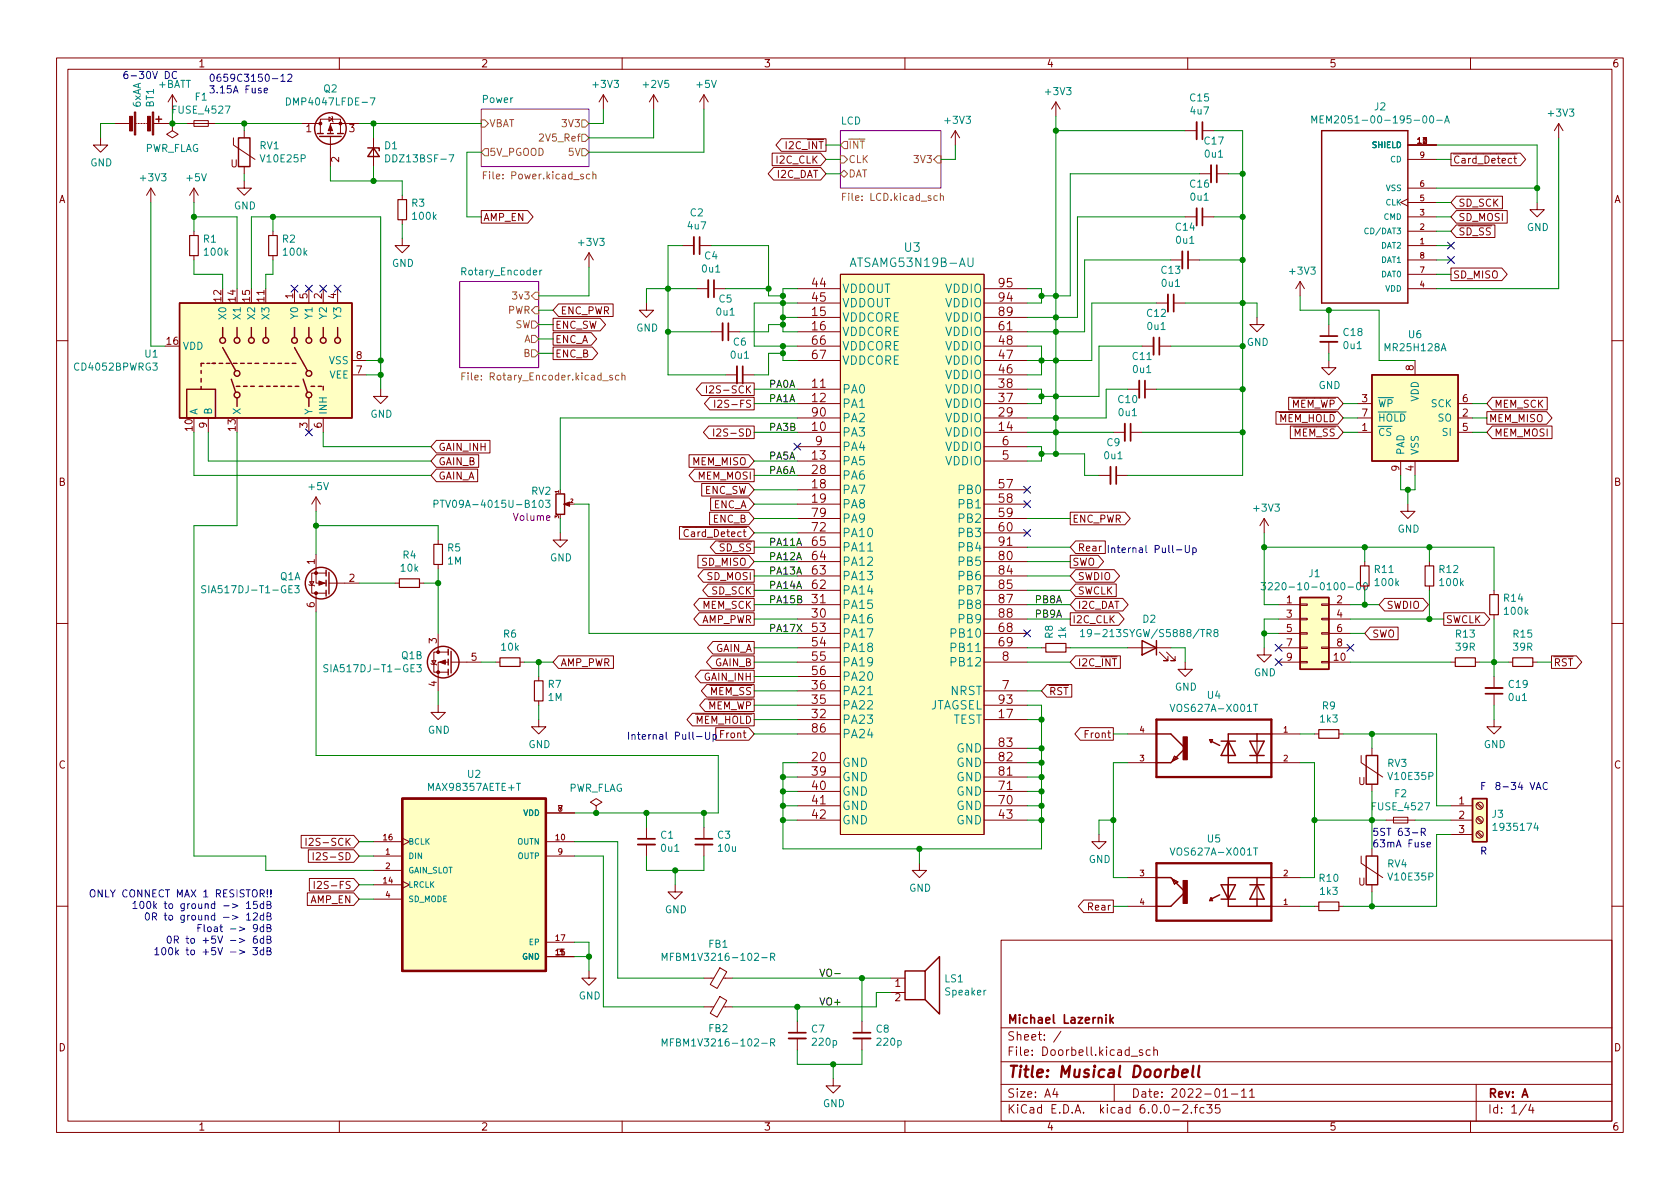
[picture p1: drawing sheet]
<svg xmlns="http://www.w3.org/2000/svg" width="297mm" height="210mm" viewBox="0 0 297 210" stroke-linecap="round" stroke-linejoin="round" font-family="sans-serif">
<defs><g id="words">
<text font-size="2.8" fill="#840000" x="178" y="190.6">Title: Musical Doorbell</text>
<g font-size="2.1" fill="#008484">
<text x="150.9" y="47.2">ATSAMG53N19B-AU</text>
<text x="159.9" y="44.5">U3</text>
<text x="148.8" y="51.8">VDDOUT</text>
<text x="167.1" y="51.8">VDDIO</text>
<text x="148.8" y="56.9">VDDCORE</text>
<text x="148.8" y="59.4">VDDCORE</text>
<text x="148.8" y="54.3">VDDOUT</text>
<text x="167.1" y="59.4">VDDIO</text>
<text x="167.1" y="56.9">VDDIO</text>
<text x="167.1" y="54.3">VDDIO</text>
<text x="148.8" y="62">VDDCORE</text>
<text x="148.8" y="64.5">VDDCORE</text>
<text x="167.1" y="64.5">VDDIO</text>
<text x="167.1" y="62">VDDIO</text>
<text x="148.8" y="69.6">PA0</text>
<text x="167.1" y="69.6">VDDIO</text>
<text x="167.1" y="67">VDDIO</text>
<text x="148.8" y="77.2">PA3</text>
<text x="148.8" y="72.1">PA1</text>
<text x="148.8" y="74.7">PA2</text>
<text x="167.1" y="77.2">VDDIO</text>
<text x="167.1" y="74.7">VDDIO</text>
<text x="167.1" y="72.1">VDDIO</text>
<text x="148.8" y="82.3">PA5</text>
<text x="148.8" y="79.7">PA4</text>
<text x="167.1" y="82.3">VDDIO</text>
<text x="167.1" y="79.7">VDDIO</text>
<text x="148.8" y="87.4">PA7</text>
<text x="148.8" y="89.9">PA8</text>
<text x="148.8" y="84.8">PA6</text>
<text x="169.7" y="87.4">PB0</text>
<text x="169.7" y="89.9">PB1</text>
<text x="148.8" y="95">PA10</text>
<text x="148.8" y="92.4">PA9</text>
<text x="169.7" y="92.4">PB2</text>
<text x="169.7" y="95">PB3</text>
<text x="148.8" y="100.1">PA12</text>
<text x="148.8" y="97.5">PA11</text>
<text x="169.7" y="100.1">PB5</text>
<text x="169.7" y="97.5">PB4</text>
<text x="148.8" y="107.7">PA15</text>
<text x="148.8" y="105.1">PA14</text>
<text x="148.8" y="102.6">PA13</text>
<text x="169.7" y="102.6">PB6</text>
<text x="169.7" y="105.1">PB7</text>
<text x="169.7" y="107.7">PB8</text>
<text x="148.8" y="110.2">PA16</text>
<text x="148.8" y="112.8">PA17</text>
<text x="168.5" y="112.8">PB10</text>
<text x="169.7" y="110.2">PB9</text>
<text x="148.8" y="115.3">PA18</text>
<text x="148.8" y="117.8">PA19</text>
<text x="168.5" y="115.3">PB11</text>
<text x="168.5" y="117.8">PB12</text>
<text x="148.8" y="125.5">PA22</text>
<text x="148.8" y="122.9">PA21</text>
<text x="148.8" y="120.4">PA20</text>
<text x="164.1" y="125.5">JTAGSEL</text>
<text x="168.1" y="122.9">NRST</text>
<text x="148.8" y="128">PA23</text>
<text x="148.8" y="130.5">PA24</text>
<text x="168.4" y="128">TEST</text>
<text x="148.8" y="135.6">GND</text>
<text x="169.1" y="135.6">GND</text>
<text x="169.1" y="133.1">GND</text>
<text x="148.8" y="138.2">GND</text>
<text x="148.8" y="140.7">GND</text>
<text x="148.8" y="143.2">GND</text>
<text x="169.1" y="143.2">GND</text>
<text x="169.1" y="140.7">GND</text>
<text x="169.1" y="138.2">GND</text>
<text x="148.8" y="145.8">GND</text>
<text x="169.1" y="145.8">GND</text>
</g>
<g font-size="2.1" fill="#840000">
<text x="143.6" y="50.8">44</text>
<text x="143.6" y="53.3">45</text>
<text x="176.6" y="53.3">94</text>
<text x="176.6" y="50.8">95</text>
<text x="143.6" y="55.9">15</text>
<text x="143.6" y="58.4">16</text>
<text x="176.6" y="58.4">61</text>
<text x="176.6" y="55.9">89</text>
<text x="143.6" y="61">66</text>
<text x="143.6" y="63.5">67</text>
<text x="176.6" y="63.5">47</text>
<text x="176.6" y="61">48</text>
<text x="143.6" y="68.6">11</text>
<text x="143.6" y="71.1">12</text>
<text x="176.6" y="71.1">37</text>
<text x="176.6" y="68.6">38</text>
<text x="176.6" y="66">46</text>
<text x="143.6" y="76.2">10</text>
<text x="143.6" y="73.7">90</text>
<text x="176.6" y="76.2">14</text>
<text x="176.6" y="73.7">29</text>
<text x="143.6" y="81.3">13</text>
<text x="143.6" y="83.8">28</text>
<text x="144.2" y="78.7">9</text>
<text x="177.2" y="81.3">5</text>
<text x="177.2" y="78.7">6</text>
<text x="143.6" y="86.4">18</text>
<text x="143.6" y="88.9">19</text>
<text x="176.6" y="86.4">57</text>
<text x="176.6" y="88.9">58</text>
<text x="143.6" y="94">72</text>
<text x="143.6" y="91.4">79</text>
<text x="176.6" y="91.4">59</text>
<text x="176.6" y="94">60</text>
<text x="143.6" y="101.6">63</text>
<text x="143.6" y="99.1">64</text>
<text x="143.6" y="96.5">65</text>
<text x="176.6" y="99.1">80</text>
<text x="176.6" y="101.6">84</text>
<text x="176.6" y="96.5">91</text>
<text x="143.6" y="106.7">31</text>
<text x="143.6" y="104.1">62</text>
<text x="176.6" y="104.1">85</text>
<text x="176.6" y="106.7">87</text>
<text x="143.6" y="109.2">30</text>
<text x="143.6" y="111.8">53</text>
<text x="176.6" y="111.8">68</text>
<text x="176.6" y="109.2">88</text>
<text x="143.6" y="114.3">54</text>
<text x="143.6" y="116.8">55</text>
<text x="143.6" y="119.4">56</text>
<text x="176.6" y="114.3">69</text>
<text x="177.2" y="116.8">8</text>
<text x="143.6" y="124.5">35</text>
<text x="143.6" y="121.9">36</text>
<text x="176.6" y="124.5">93</text>
<text x="177.2" y="121.9">7</text>
<text x="143.6" y="127">32</text>
<text x="143.6" y="129.5">86</text>
<text x="176.6" y="127">17</text>
<text x="143.6" y="134.6">20</text>
<text x="143.6" y="137.2">39</text>
<text x="176.6" y="137.2">81</text>
<text x="176.6" y="134.6">82</text>
<text x="176.6" y="132.1">83</text>
<text x="143.6" y="139.7">40</text>
<text x="143.6" y="142.2">41</text>
<text x="176.6" y="142.2">70</text>
<text x="176.6" y="139.7">71</text>
<text x="143.6" y="144.8">42</text>
<text x="176.6" y="144.8">43</text>
<text x="178" y="184">Sheet: /</text>
<text x="178" y="181">Michael Lazernik</text>
<text x="178" y="186.7">File: Doorbell.kicad_sch</text>
<text x="178" y="196.9">KiCad E.D.A. kicad 6.0.0-2.fc35</text>
<text x="178" y="194.1">Size: A4</text>
<text x="200" y="194.1">Date: 2022-01-11</text>
<text x="263" y="194.1">Rev: A</text>
<text x="263" y="196.9">Id: 1/4</text>
</g>
<g font-size="1.8" fill="#840000">
<text x="35" y="11.9">1</text>
<text x="85" y="11.9">2</text>
<text x="135" y="11.9">3</text>
<text x="185" y="11.9">4</text>
<text x="235" y="11.9">5</text>
<text x="285" y="11.9">6</text>
<text x="54.1" y="23.4">1</text>
<text x="61.7" y="23.4">3</text>
<text x="40.8" y="29.6">U</text>
<text x="59.9" y="28.7" transform="rotate(-90 59.9 28.7)">2</text>
<text x="137.4" y="28.9">I2C_CLK</text>
<text x="137.8" y="26.4">I2C_~{INT}</text>
<text x="256.9" y="28.9">~{Card_Detect}</text>
<text x="10.3" y="35.9">A</text>
<text x="137.4" y="31.5">I2C_DAT</text>
<text x="285.3" y="35.9">A</text>
<text x="85.4" y="39.1">AMP_EN</text>
<text x="257.8" y="36.5">SD_SCK</text>
<text x="257.8" y="41.6">~{SD_SS}</text>
<text x="257.8" y="39.1">SD_MOSI</text>
<text x="39.1" y="53.3" transform="rotate(-90 39.1 53.3)">12</text>
<text x="41.7" y="53.3" transform="rotate(-90 41.7 53.3)">14</text>
<text x="44.2" y="53.3" transform="rotate(-90 44.2 53.3)">15</text>
<text x="46.7" y="53.3" transform="rotate(-90 46.7 53.3)">11</text>
<text x="51.8" y="52.8" transform="rotate(-90 51.8 52.8)">1</text>
<text x="54.4" y="52.8" transform="rotate(-90 54.4 52.8)">5</text>
<text x="56.9" y="52.8" transform="rotate(-90 56.9 52.8)">2</text>
<text x="59.4" y="52.8" transform="rotate(-90 59.4 52.8)">4</text>
<text x="256.9" y="49.2">SD_MISO</text>
<text x="98.1" y="58.1">ENC_SW</text>
<text x="99.1" y="55.6">ENC_PWR</text>
<text x="29.5" y="61">16</text>
<text x="63" y="63.5">8</text>
<text x="98.1" y="60.7">ENC_A</text>
<text x="98.1" y="63.2">ENC_B</text>
<text x="249.9" y="65.5" transform="rotate(-90 249.9 65.5)">8</text>
<text x="63" y="66">7</text>
<text x="126.1" y="69.6">I2S-SCK</text>
<text x="240.8" y="71.1">3</text>
<text x="258.6" y="71.1">6</text>
<text x="34" y="76.2" transform="rotate(-90 34 76.2)">10</text>
<text x="36.6" y="75.7" transform="rotate(-90 36.6 75.7)">9</text>
<text x="41.7" y="76.2" transform="rotate(-90 41.7 76.2)">13</text>
<text x="54.4" y="75.7" transform="rotate(-90 54.4 75.7)">3</text>
<text x="56.9" y="75.7" transform="rotate(-90 56.9 75.7)">6</text>
<text x="127.3" y="77.2">I2S-SD</text>
<text x="127.5" y="72.1">I2S-FS</text>
<text x="224.7" y="74.6">~{MEM_HOLD}</text>
<text x="226.9" y="72.1">~{MEM_WP}</text>
<text x="227.4" y="77.2">~{MEM_SS}</text>
<text x="240.8" y="76.2">1</text>
<text x="240.8" y="73.7">7</text>
<text x="258.6" y="73.7">2</text>
<text x="258.6" y="76.2">5</text>
<text x="263.2" y="74.6">MEM_MISO</text>
<text x="264.2" y="77.2">MEM_MOSI</text>
<text x="264.2" y="72.1">MEM_SCK</text>
<text x="77.5" y="79.7">GAIN_INH</text>
<text x="77.5" y="82.3">GAIN_B</text>
<text x="122.4" y="82.3">MEM_MISO</text>
<text x="247.4" y="83.3" transform="rotate(-90 247.4 83.3)">9</text>
<text x="249.9" y="83.3" transform="rotate(-90 249.9 83.3)">4</text>
<text x="10.3" y="85.9">B</text>
<text x="77.5" y="84.8">GAIN_A</text>
<text x="123.4" y="84.8">MEM_MOSI</text>
<text x="124.5" y="87.3">ENC_SW</text>
<text x="126.1" y="89.9">ENC_A</text>
<text x="285.3" y="85.9">B</text>
<text x="120.3" y="95">~{Card_Detect}</text>
<text x="126.1" y="92.4">ENC_B</text>
<text x="189.5" y="92.4">ENC_PWR</text>
<text x="55.6" y="99.8" transform="rotate(-90 55.6 99.8)">1</text>
<text x="124.1" y="100">SD_MISO</text>
<text x="125.9" y="97.5">~{SD_SS}</text>
<text x="189.5" y="100">SWO</text>
<text x="190.5" y="97.5">Rear</text>
<text x="55.6" y="107.4" transform="rotate(-90 55.6 107.4)">6</text>
<text x="61.7" y="102.9">2</text>
<text x="124.2" y="107.7">MEM_SCK</text>
<text x="125.1" y="102.6">SD_MOSI</text>
<text x="125.9" y="105.1">SD_SCK</text>
<text x="190.5" y="102.6">SWDIO</text>
<text x="190.5" y="105.1">SWCLK</text>
<text x="190.5" y="107.7">I2C_DAT</text>
<text x="227.5" y="106.7">1</text>
<text x="236.4" y="106.7">2</text>
<text x="245.1" y="107.7">SWDIO</text>
<text x="77.2" y="113.8" transform="rotate(-90 77.2 113.8)">3</text>
<text x="124" y="110.2">AMP_PWR</text>
<text x="189.5" y="110.2">I2C_CLK</text>
<text x="227.5" y="109.2">3</text>
<text x="227.5" y="111.8">5</text>
<text x="236.4" y="109.2">4</text>
<text x="236.4" y="111.8">6</text>
<text x="242.6" y="112.7">SWO</text>
<text x="255.6" y="110.2">SWCLK</text>
<text x="83.3" y="116.8">5</text>
<text x="99.1" y="117.8">AMP_PWR</text>
<text x="126.4" y="115.3">GAIN_A</text>
<text x="126.4" y="117.8">GAIN_B</text>
<text x="190.5" y="117.8">I2C_~{INT}</text>
<text x="227.5" y="114.3">7</text>
<text x="227.5" y="116.8">9</text>
<text x="235.9" y="116.8">10</text>
<text x="236.4" y="114.3">8</text>
<text x="274.6" y="117.8">~{RST}</text>
<text x="77.2" y="121.4" transform="rotate(-90 77.2 121.4)">4</text>
<text x="123.7" y="125.4">~{MEM_WP}</text>
<text x="124.2" y="122.9">~{MEM_SS}</text>
<text x="124.6" y="120.4">GAIN_INH</text>
<text x="185.4" y="122.9">~{RST}</text>
<text x="121.5" y="128">~{MEM_HOLD}</text>
<text x="127.6" y="130.5">Front</text>
<text x="192" y="130.5">Front</text>
<text x="10.3" y="135.9">C</text>
<text x="285.3" y="135.9">C</text>
<text x="240.2" y="138.8">U</text>
<text x="258" y="142.2">1</text>
<text x="55.3" y="149.6">I2S-SCK</text>
<text x="258" y="144.8">2</text>
<text x="258" y="147.3">3</text>
<text x="56.5" y="152.1">I2S-SD</text>
<text x="54.9" y="159.7">AMP_EN</text>
<text x="56.7" y="157.2">I2S-FS</text>
<text x="192.6" y="161">Rear</text>
<text x="240.2" y="156.6">U</text>
<text x="158.3" y="174.5">1</text>
<text x="158.3" y="177">2</text>
<text x="10.3" y="185.9">D</text>
<text x="285.3" y="185.9">D</text>
<text x="35" y="199.9">1</text>
<text x="85" y="199.9">2</text>
<text x="135" y="199.9">3</text>
<text x="185" y="199.9">4</text>
<text x="235" y="199.9">5</text>
<text x="285" y="199.9">6</text>
</g>
<g font-size="1.8" fill="#0000c2">
<text x="21.6" y="14">6-30V DC</text>
<text x="36.8" y="14.5">0659C3150-12</text>
<text x="36.8" y="16.5">3.15A Fuse</text>
<text x="195.6" y="97.8">Internal Pull-Up</text>
<text x="113.9" y="130.8">Internal Pull-Up</text>
<text x="261.6" y="139.7">F</text>
<text x="264.2" y="139.7">8-34 VAC</text>
<text x="242.6" y="147.8">5ST 63-R</text>
<text x="242.6" y="149.8">63mA Fuse</text>
<text x="261.6" y="151.1">R</text>
<text x="17.5" y="158.7">ONLY CONNECT MAX 1 RESISTOR!!</text>
<text x="28.7" y="160.7">100k to ground -&gt; 15dB</text>
<text x="30.3" y="162.8">0R to ground -&gt; 12dB</text>
<text x="34.2" y="166.9">0R to +5V -&gt; 6dB</text>
<text x="38.1" y="164.8">Float -&gt; 9dB</text>
<text x="32.5" y="168.9">100k to +5V -&gt; 3dB</text>
</g>
<g font-size="1.8" fill="#008484">
<text x="28" y="15.5">+BATT</text>
<text x="34.5" y="17.8">F1</text>
<text x="57.2" y="16.3">Q2</text>
<text x="105" y="15.5">+3V3</text>
<text x="113.9" y="15.5">+2V5</text>
<text x="123.2" y="15.5">+5V</text>
<text x="185" y="16.8">+3V3</text>
<text x="210.5" y="17.9">C15</text>
<text x="24.9" y="19.1" transform="rotate(-90 24.9 19.1)">6xAA</text>
<text x="27.2" y="19" transform="rotate(-90 27.2 19)">BT1</text>
<text x="30.7" y="20.1">FUSE_4527</text>
<text x="51.4" y="18.6">DMP4047LFDE-7</text>
<text x="85.3" y="18.2">Power</text>
<text x="148.6" y="22">LCD</text>
<text x="167.2" y="21.9">+3V3</text>
<text x="210.6" y="20.2">4u7</text>
<text x="234.7" y="21.8">MEM2051-00-195-00-A</text>
<text x="243" y="19.5">J2</text>
<text x="273.9" y="20.6">+3V3</text>
<text x="15.9" y="29.4">GND</text>
<text x="25.5" y="26.9">PWR_FLAG</text>
<text x="45.9" y="26.4">RV1</text>
<text x="46.3" y="28.7">V10E25P</text>
<text x="68" y="26.4">D1</text>
<text x="68.8" y="28.7">DDZ13BSF-7</text>
<text x="213" y="25.5">C17</text>
<text x="213.1" y="27.9">0u1</text>
<text x="25" y="32">+3V3</text>
<text x="33.1" y="32">+5V</text>
<text x="210.5" y="33.2">C16</text>
<text x="210.6" y="35.5">0u1</text>
<text x="41.3" y="37">GND</text>
<text x="72.8" y="36.5">R3</text>
<text x="73.1" y="38.9">100k</text>
<text x="121.7" y="40.6">4u7</text>
<text x="122.1" y="38.2">C2</text>
<text x="207.9" y="40.8">C14</text>
<text x="269.9" y="40.8">GND</text>
<text x="36" y="42.9">R1</text>
<text x="36.2" y="45.2">100k</text>
<text x="49.9" y="42.9">R2</text>
<text x="50.2" y="45.2">100k</text>
<text x="69.3" y="47.2">GND</text>
<text x="102.4" y="43.5">+3V3</text>
<text x="124.6" y="45.9">C4</text>
<text x="208" y="43.1">0u1</text>
<text x="81.8" y="48.7">Rotary_Encoder</text>
<text x="124.2" y="48.2">0u1</text>
<text x="127.1" y="53.5">C5</text>
<text x="205.4" y="48.4">C13</text>
<text x="205.5" y="50.7">0u1</text>
<text x="228.2" y="48.6">+3V3</text>
<text x="40" y="56.3" transform="rotate(-90 40 56.3)">X0</text>
<text x="42.5" y="56.3" transform="rotate(-90 42.5 56.3)">X1</text>
<text x="45.1" y="56.3" transform="rotate(-90 45.1 56.3)">X2</text>
<text x="47.6" y="56.3" transform="rotate(-90 47.6 56.3)">X3</text>
<text x="52.7" y="56.3" transform="rotate(-90 52.7 56.3)">Y0</text>
<text x="55.2" y="56.3" transform="rotate(-90 55.2 56.3)">Y1</text>
<text x="57.8" y="56.3" transform="rotate(-90 57.8 56.3)">Y2</text>
<text x="60.3" y="56.3" transform="rotate(-90 60.3 56.3)">Y3</text>
<text x="112.5" y="58.6">GND</text>
<text x="126.7" y="55.8">0u1</text>
<text x="202.8" y="56">C12</text>
<text x="202.9" y="58.3">0u1</text>
<text x="237.6" y="59.4">C18</text>
<text x="249.1" y="59.8">U6</text>
<text x="13.4" y="65.5">CD4052BPWRG3</text>
<text x="25.6" y="63.2">U1</text>
<text x="32.3" y="61.8">VDD</text>
<text x="58.2" y="64.4">VSS</text>
<text x="129.3" y="63.4">0u1</text>
<text x="129.7" y="61.1">C6</text>
<text x="200.3" y="63.6">C11</text>
<text x="200.4" y="66">0u1</text>
<text x="220.4" y="61.2">GND</text>
<text x="237.6" y="61.7">0u1</text>
<text x="245.1" y="62.1">MR25H128A</text>
<text x="58.2" y="66.9">VEE</text>
<text x="197.8" y="71.3">C10</text>
<text x="233.1" y="68.8">GND</text>
<text x="250.8" y="71" transform="rotate(-90 250.8 71)">VDD</text>
<text x="34.9" y="73.4" transform="rotate(-90 34.9 73.4)">A</text>
<text x="37.5" y="73.4" transform="rotate(-90 37.5 73.4)">B</text>
<text x="42.5" y="73.4" transform="rotate(-90 42.5 73.4)">X</text>
<text x="55.2" y="73.4" transform="rotate(-90 55.2 73.4)">Y</text>
<text x="57.8" y="73.4" transform="rotate(-90 57.8 73.4)">INH</text>
<text x="65.5" y="73.9">GND</text>
<text x="197.9" y="73.6">0u1</text>
<text x="243.6" y="77.1">~{CS}</text>
<text x="243.6" y="72">~{WP}</text>
<text x="243.6" y="74.5">~{HOLD}</text>
<text x="253.1" y="72">SCK</text>
<text x="254.2" y="74.5">SO</text>
<text x="255.1" y="77.1">SI</text>
<text x="195.3" y="81.2">0u1</text>
<text x="195.7" y="78.9">C9</text>
<text x="248.3" y="80.5" transform="rotate(-90 248.3 80.5)">PAD</text>
<text x="250.8" y="80.5" transform="rotate(-90 250.8 80.5)">VSS</text>
<text x="54.7" y="86.7">+5V</text>
<text x="78.3" y="89.8">PTV09A-4015U-B103</text>
<text x="94" y="87.5">RV2</text>
<text x="221.8" y="90.5">+3V3</text>
<text x="247.1" y="94.2">GND</text>
<text x="70.9" y="101.1">10k</text>
<text x="71.3" y="98.8">R4</text>
<text x="79.2" y="99.8">1M</text>
<text x="79.2" y="97.5">R5</text>
<text x="97.2" y="99.3">GND</text>
<text x="243.1" y="101.3">R11</text>
<text x="254.5" y="101.3">R12</text>
<text x="36.8" y="104.9">SIA517DJ-T1-GE3</text>
<text x="49.5" y="102.6">Q1A</text>
<text x="225.6" y="104.4">3220-10-0100-00</text>
<text x="231.4" y="102.1">J1</text>
<text x="243.2" y="103.6">100k</text>
<text x="254.7" y="103.6">100k</text>
<text x="266" y="106.4">R14</text>
<text x="89" y="112.7">R6</text>
<text x="186.2" y="112.9" transform="rotate(-90 186.2 112.9)">R8</text>
<text x="188.5" y="112.8" transform="rotate(-90 188.5 112.8)">1k</text>
<text x="193" y="112.6">19-213SYGW/S5888/TR8</text>
<text x="202.1" y="110.1">D2</text>
<text x="257.5" y="112.7">R13</text>
<text x="266.1" y="108.7">100k</text>
<text x="267.6" y="112.7">R15</text>
<text x="58.4" y="118.9">SIA517DJ-T1-GE3</text>
<text x="71" y="116.6">Q1B</text>
<text x="88.7" y="115.1">10k</text>
<text x="221.7" y="119.6">GND</text>
<text x="257.5" y="115.1">39R</text>
<text x="267.6" y="115.1">39R</text>
<text x="96.9" y="123.9">1M</text>
<text x="96.9" y="121.6">R7</text>
<text x="207.7" y="122.1">GND</text>
<text x="207.7" y="125.9">VOS627A-X001T</text>
<text x="213.5" y="123.6">U4</text>
<text x="233.8" y="125.4">R9</text>
<text x="266.8" y="121.6">C19</text>
<text x="266.8" y="123.9">0u1</text>
<text x="75.6" y="129.7">GND</text>
<text x="233.5" y="127.8">1k3</text>
<text x="82.7" y="137.5">U2</text>
<text x="93.4" y="132.3">GND</text>
<text x="245.3" y="135.6">RV3</text>
<text x="245.7" y="137.9">V10E35P</text>
<text x="262.3" y="132.3">GND</text>
<text x="76" y="139.8">MAX98357AETE+T</text>
<text x="100.4" y="140">PWR_FLAG</text>
<text x="242.8" y="143.3">FUSE_4527</text>
<text x="246.6" y="141">F2</text>
<text x="116.8" y="148.3">C1</text>
<text x="126.9" y="148.3">C3</text>
<text x="213.5" y="149">U5</text>
<text x="263.8" y="144.6">J3</text>
<text x="264.5" y="146.9">1935174</text>
<text x="117" y="150.6">0u1</text>
<text x="127" y="150.6">10u</text>
<text x="192.5" y="152.6">GND</text>
<text x="207.7" y="151.3">VOS627A-X001T</text>
<text x="233.3" y="155.9">R10</text>
<text x="245.3" y="153.4">RV4</text>
<text x="245.7" y="155.7">V10E35P</text>
<text x="117.5" y="161.5">GND</text>
<text x="160.7" y="157.7">GND</text>
<text x="233.5" y="158.2">1k3</text>
<text x="125.3" y="167.6">FB1</text>
<text x="118.6" y="169.9">MFBM1V3216-102-R</text>
<text x="167.1" y="173.7">LS1</text>
<text x="102.3" y="176.7">GND</text>
<text x="167.3" y="176">Speaker</text>
<text x="118.6" y="185">MFBM1V3216-102-R</text>
<text x="125.3" y="182.5">FB2</text>
<text x="143.5" y="182.6">C7</text>
<text x="143.8" y="184.9">220p</text>
<text x="154.9" y="182.6">C8</text>
<text x="155.2" y="184.9">220p</text>
<text x="145.5" y="195.8">GND</text>
</g>
<g font-size="1.8" fill="#848400">
<text x="86.5" y="22.5">VBAT</text>
<text x="99.6" y="22.5">3V3</text>
<text x="86.5" y="27.6">5V_PGOOD</text>
<text x="95.8" y="25">2V5_Ref</text>
<text x="100.6" y="27.6">5V</text>
<text x="150" y="26.3">~{INT}</text>
<text x="150" y="28.8">CLK</text>
<text x="161.9" y="28.8">3V3</text>
<text x="86.2" y="31.7">File: Power.kicad_sch</text>
<text x="149.5" y="35.5">File: LCD.kicad_sch</text>
<text x="150" y="31.4">DAT</text>
<text x="90.9" y="53">3v3</text>
<text x="89.8" y="55.5">PWR</text>
<text x="91" y="58">SW</text>
<text x="92.6" y="63.1">B</text>
<text x="92.6" y="60.6">A</text>
<text x="82.7" y="67.3">File: Rotary_Encoder.kicad_sch</text>
</g>
<g font-size="1.8">
<text x="135.9" y="71.1">PA1A</text>
<text x="135.9" y="68.6">PA0A</text>
<text x="135.9" y="76.2">PA3B</text>
<text x="135.9" y="83.8">PA6A</text>
<text x="135.9" y="81.3">PA5A</text>
<text x="135.9" y="99">PA12A</text>
<text x="135.9" y="96.5">PA11A</text>
<text x="135.9" y="101.6">PA13A</text>
<text x="135.9" y="104.1">PA14A</text>
<text x="135.9" y="106.7">PA15B</text>
<text x="182.9" y="106.7">PB8A</text>
<text x="135.9" y="111.7">PA17X</text>
<text x="182.9" y="109.2">PB9A</text>
<text x="144.8" y="172.7">VO-</text>
<text x="144.8" y="177.8">VO+</text>
</g>
<text font-size="1.8" fill="#840084" x="90.9" y="92.1">Volume</text>
<g font-size="1.4" fill="#008484">
<text x="242.7" y="26.2">SHIELD</text>
<text x="245.9" y="28.7">CD</text>
<text x="245.1" y="33.8">VSS</text>
<text x="241.8" y="41.4">CD/DAT3</text>
<text x="244.7" y="38.9">CMD</text>
<text x="245" y="36.3">CLK</text>
<text x="244.2" y="43.9">DAT2</text>
<text x="244.2" y="46.5">DAT1</text>
<text x="244.2" y="49">DAT0</text>
<text x="244.9" y="51.6">VDD</text>
<text x="72.1" y="149.3">BCLK</text>
<text x="91.5" y="149.3">OUTN</text>
<text x="92.5" y="144.3">VDD</text>
<text x="72.1" y="151.9">DIN</text>
<text x="72.1" y="154.4">GAIN_SLOT</text>
<text x="91.6" y="151.9">OUTP</text>
<text x="72.1" y="157">LRCLK</text>
<text x="72.1" y="159.5">SD_MODE</text>
<text x="93.6" y="167.1">EP</text>
<text x="92.4" y="169.7">GND</text>
</g>
<g font-size="1.4" fill="#840000">
<text x="250.7" y="25.4">10</text>
<text x="251.1" y="27.9">9</text>
<text x="251.5" y="25.4">1</text>
<text x="251.1" y="35.6">5</text>
<text x="251.1" y="33">6</text>
<text x="251.1" y="40.6">2</text>
<text x="251.1" y="38.1">3</text>
<text x="251.1" y="43.2">1</text>
<text x="251.1" y="45.7">8</text>
<text x="251.1" y="50.8">4</text>
<text x="251.1" y="48.3">7</text>
<text x="201.5" y="129.5">4</text>
<text x="226.9" y="129.5">1</text>
<text x="201.5" y="134.6">3</text>
<text x="226.9" y="134.6">2</text>
<text x="98.7" y="143.5">7</text>
<text x="67.8" y="148.6">16</text>
<text x="98.3" y="148.6">10</text>
<text x="68.2" y="151.1">1</text>
<text x="68.2" y="153.7">2</text>
<text x="98.7" y="151.1">9</text>
<text x="201.5" y="154.9">3</text>
<text x="226.9" y="154.9">2</text>
<text x="67.8" y="156.2">14</text>
<text x="68.2" y="158.7">4</text>
<text x="201.5" y="160">4</text>
<text x="226.9" y="160">1</text>
<text x="98.3" y="166.4">17</text>
<text x="98.7" y="168.9">3</text>
</g>
<g font-size=".9" fill="#840000">
<text x="98.8" y="87.2" transform="rotate(-90 98.8 87.2)">1</text>
<text x="100.9" y="88.9">2</text>
<text x="98.8" y="91.6" transform="rotate(-90 98.8 91.6)">3</text>
</g>
</g></defs>
<g fill="none" stroke="#840000" stroke-width=".18">
<path d="M10 10.2h277v190.1h-277zM12 12.2h273v186.1h-273zM30.5 16.8l-.8 1.2M30.5 16.8v2.5M30.5 16.8l.7 1.2M60 10.2v2M106.7 16.8l-.8 1.2M106.7 16.8v2.5M106.7 16.8l.7 1.2M110 10.2v2M115.6 16.8l-.8 1.2M115.6 16.8v2.5"/>
<path d="M115.6 16.8l.7 1.2M124.5 16.8l-.8 1.2M124.5 16.8v2.5M124.5 16.8l.7 1.2M160 10.2v2M186.7 18l-.8 1.3M186.7 18v2.6M186.7 18l.8 1.3M210 10.2v2M260 10.2v2M17.8 24.4v1.2h1.2l-1.2 1.3-1.3-1.3h1.3M20.3 21.8h2.6"/>
<path d="M23.9 21.8h.2M24.4 21.8h.2M24.9 21.8h.2M25.4 21.8h.3M25.9 21.8h.3M26.7 33.3l-.8 1.2M26.7 33.3v2.5M26.7 33.3l.7 1.2M27.2 21.8h3.3M30.5 21.8v1.3l1 .6-1 .7-1-.7 1-.6M30.5 21.8h.1M33 21.8h5.1"/>
<path d="M34.3 21.3h2.5v1h-2.5zM34.3 33.3l-.8 1.2M34.3 33.3v2.5M34.3 33.3l.8 1.2M41.3 24.4v1.2l3.8 2.6M43.2 32v1.3h1.2l-1.2 1.2-1.3-1.2h1.3M43.2 23.1v1.3M43.2 29.5v1.2M53.3 21.8h3.3M56.6 23.6v-2.5h3.6v2.5M58.2 20.7l.6 .4-.6 .4zM58.4 24.1v5.4"/>
<path d="M58.7 20.6l.1 .1v.8l.1 .1M63.5 21.8h-5.1v1.8M66 24.4v5.1M71.1 34.5v.8M71.1 38.9v.7M85.1 37.2h8.2l1 1.1-1 1.2h-8.2zM136.5 27.1h8.6l.9 1.1-.9 1.1h-8.6zM136.8 29.6h8.3l.9 1.1-.9 1.1h-8.3l-1-1.1zM138.1 24.5h7.9v2.3h-7.9l-.9-1.2zM168.9 23.1l-.8 1.3M168.9 23.1v2.5M168.9 23.1l.8 1.3"/>
<path d="M209.5 38.3h2.1M209.5 23.1h2.1M212.1 30.7h2M212.6 38.3h2M212.6 23.1h2M215.1 30.7h2.1M248.9 35.2l-1.3 .6 1.3 .6M248.9 38.3h5.1M248.9 25.6h5.1M248.9 35.8h5.1M248.9 33.3h5.1M248.9 28.2h5.1"/>
<path d="M256.5 27.1h12.3l1 1.1-1 1.1h-12.3zM257.5 34.7h8.1v2.2h-8.1l-1-1.1zM257.5 39.8h6.8v2.2h-6.8l-1-1.1zM257.5 37.2h9v2.3h-9l-1-1.2zM271.8 35.8v1.3h1.2l-1.2 1.2-1.3-1.2h1.3M275.6 21.8l-.8 1.3M275.6 21.8v2.6M275.6 21.8l.8 1.3M34.3 40.9v.8M34.3 45.2v.8M47 51v2.6M48.3 40.9v.8"/>
<path d="M48.3 45.2v.8M52.1 51v2.6M54.6 51v2.6M57.1 51v2.6M59.7 51v2.6M71.1 42.2v1.2h1.3l-1.3 1.3-1.3-1.3h1.3M97.8 56.3h8.3l1 1.1-1 1.1h-8.3zM97.8 58.8h6.7l1 1.1-1 1.1h-6.7zM98.7 53.7h9.7v2.3h-9.7l-.9-1.1zM104.1 44.7l-.7 1.3M104.1 44.7v2.5M104.1 44.7l.8 1.3"/>
<path d="M114.3 53.6v1.3h1.3l-1.3 1.2-1.3-1.2h1.3M120.6 43.4h2.1M123.2 51h2M123.7 43.4h2M125.7 58.7h2.1M126.2 51h2.1M128.8 58.7h2M141 58.7h7.6M141 51h7.6M141 56.1h7.6M141 53.6h7.6M148.6 48.5h25.4v99.1h-25.4z"/>
<path d="M174 58.7h7.6M174 51h7.6M174 56.1h7.6M174 53.6h7.6M204.5 53.6h2M207 46h2M207.5 53.6h2M210.1 46h2M222.2 56.1v1.3h1.3l-1.3 1.3-1.2-1.3h1.2M229.9 49.8l-.8 1.2M229.9 49.8v2.5M229.9 49.8l.7 1.2"/>
<path d="M234.9 57.4v2M248.9 51h5.1M248.9 43.4h5.1M248.9 46h5.1M248.9 40.9h5.1M248.9 48.5h5.1M256.5 47.4h9l1 1.1-1 1.1h-9zM10 60.2h2M36.8 73.9v2.5M54.6 73.9v2.5M57.1 73.9v2.5M62.2 66.3h2.6"/>
<path d="M62.2 63.7h2.6M67.3 68.8v1.3h1.3l-1.3 1.3-1.3-1.3h1.3M77.2 77.9h9.4v2.2h-9.4l-1-1.1zM97.8 61.4h6.9l1 1.1-1 1.1h-6.9zM124.1 67.7h9.2v2.2h-9.2l-1-1.1zM124.9 68.2v1.3M125.3 75.3h8v2.3h-8l-.9-1.2zM125.5 68.3l.4-.1 .3 .4-.8 .9h.8M125.5 70.3h7.8v2.2h-7.8l-.9-1.1zM126.2 75.8v1.3M126.4 70.8v1.2M126.7 76l.5-.2 .3 .4-.8 .9h.8"/>
<path d="M126.9 70.9l.5-.1 .2 .3-.8 .9h.8M128.3 66.3h2M131.3 66.3h2M141 76.4h7.6M141 68.8h7.6M141 71.4h7.6M141 73.9h7.6M141 63.7h7.6M141 61.2h7.6M141 79h7.6M174 76.4h7.6M174 68.8h7.6"/>
<path d="M174 71.4h7.6M174 73.9h7.6M174 66.3h7.6M174 63.7h7.6M174 61.2h7.6M174 79h7.6M196.8 76.4h2.1M199.4 68.8h2M199.9 76.4h2M201.9 61.2h2.1M202.4 68.8h2.1M205 61.2h2"/>
<path d="M225.6 72.8h10.9l1 1.1-1 1.1h-10.9zM227.8 70.3h8.7l1 1.1-1 1.1h-8.7zM228.1 75.3h8.4l1 1.1-1 1.2h-8.4zM234.9 63.7v1.3h1.3l-1.3 1.3-1.2-1.3h1.2M234.9 60.4v2.1M240 76.4h2.6M240 71.4h2.6M240 73.9h2.6M250.2 63.7v2.6M257.8 76.4h2.5M257.8 71.4h2.5M257.8 73.9h2.5"/>
<path d="M262.9 72.8h10.6l.9 1.1-.9 1.1h-10.6zM263.8 75.3h10.6v2.3h-10.6l-.9-1.2zM263.8 70.3h9.8v2.2h-9.8l-.9-1.1zM285 60.2h2M55.9 98v5.1h1.8M55.9 87.9v2.5M55.9 87.9l-.8 1.2M55.9 87.9l.7 1.2M77.2 83h7.3v2.2h-7.3l-1-1.1zM77.2 80.4h7.4v2.2h-7.4l-1-1.1zM77.5 95.5v.8M77.5 99.8v.8"/>
<path d="M99.1 94.2v1.3h1.2l-1.2 1.3-1.3-1.3h1.3M120.1 93.1h12.3l.9 1.1-.9 1.1h-12.3zM121.8 80.4h10.6l.9 1.1-.9 1.1h-10.6zM122.8 83h10.5v2.2h-10.5l-1-1.1zM123.4 98.2h9l.9 1.1-.9 1.1h-9zM124.1 85.5h8.3l.9 1.1-.9 1.1h-8.3zM125.5 90.6h6.9l.9 1.1-.9 1.1h-6.9zM125.6 88h6.8l.9 1.1-.9 1.2h-6.8zM126.5 95.7h6.8v2.2h-6.8l-.9-1.1zM141 81.5h7.6M141 86.6h7.6M141 89.1h7.6"/>
<path d="M141 84.1h7.6M141 91.7h7.6M141 94.2h7.6M141 99.3h7.6M141 96.8h7.6M174 81.5h7.6M174 86.6h7.6M174 89.1h7.6M174 91.7h7.6M174 94.2h7.6M174 99.3h7.6M174 96.8h7.6"/>
<path d="M189.2 90.6h9.7l.9 1.1-.9 1.1h-9.7zM189.2 98.2h5l.9 1.1-.9 1.1h-5zM190.2 95.7h5.2v2.2h-5.2l-1-1.1zM194.3 84.1h2M197.4 84.1h2M223.5 91.7l-.7 1.3M223.5 91.7v2.5M223.5 91.7l.8 1.3M241.3 99.3v.8M247.6 81.5v2.6M248.9 89.1v1.3h1.3l-1.3 1.3-1.3-1.3h1.3M250.2 81.5v2.6"/>
<path d="M252.7 99.3v.8M10 110.2h2M54.6 103.4l.1 .1h.8l.1 .1M54.7 102.9h.8l-.4 .6zM55.9 104.9v3.3M57.7 101.3h-2.6v3.6h2.6M58.2 103.1h5.3M69.8 103.1h.8M74.2 103.1h.7M76.2 117.3l.1 .2h.8l.1 .1M76.3 116.8h.8l-.4 .7zM77.5 112v3.3"/>
<path d="M79.2 117.1h-1.7v5.1M79.2 115.3h-2.5v3.6h2.5M79.8 117.1h5.3M87.6 117.1h.8M91.9 117.1h.8M95.2 119.6v.8M98.7 116h9.8v2.2h-9.8l-.9-1.1zM123.6 108.4h9.7v2.2h-9.7l-.9-1.1zM123.6 105.8h9.7v2.2h-9.7l-.9-1.1zM123.9 118.5h9.4v2.2h-9.4l-1-1.1zM124.4 100.7h8.9v2.3h-8.9l-1-1.2zM125.2 103.3h8.1v2.2h-8.1l-1-1.1z"/>
<path d="M125.9 116h7.4v2.2h-7.4l-1-1.1zM126 113.4h7.3v2.3h-7.3l-.9-1.2zM141 117.1h7.6M141 114.5h7.6M141 109.5h7.6M141 106.9h7.6M141 112h7.6M141 119.6h7.6M141 104.4h7.6M141 101.8h7.6M174 117.1h7.6M174 114.5h7.6"/>
<path d="M174 109.5h7.6M174 106.9h7.6M174 112h7.6M174 104.4h7.6M174 101.8h7.6M184.1 114.5h.8M188.5 114.5h.7M189.2 108.4h8.6l1 1.1-1 1.1h-8.6zM190.2 116h7.9v2.2h-7.9l-1-1.1zM190.2 100.7h6.8l1 1.1-1 1.2h-6.8l-1-1.2zM190.2 103.3h7.2v2.2h-7.2l-1-1.1zM190.2 105.8h8.3l1 1.1-1 1.1h-8.3l-1-1.1z"/>
<path d="M199.4 114.5h7.6M205 115.3l1.5 1.5h-.8h.8v-.7M206.2 115.3l1.6 1.5h-.8h.8v-.7M209.5 117.1v1.3h1.3l-1.3 1.2-1.2-1.2h1.2M223.5 114.5v1.3h1.3l-1.3 1.3-1.3-1.3h1.3M226.1 117.1h3.8M226.1 114.5h3.8M226.1 109.5h3.8M226.1 106.9h3.8M226.1 112h3.8M229.9 117h1.2v.2h-1.2zM229.9 114.4h1.2v.3h-1.2z"/>
<path d="M229.9 111.9h1.2v.2h-1.2zM229.9 109.3h1.2v.3h-1.2zM229.9 106.8h1.2v.3h-1.2zM233.7 117h1.2v.2h-1.2zM233.7 114.4h1.2v.3h-1.2zM233.7 111.9h1.2v.2h-1.2zM233.7 109.3h1.2v.3h-1.2zM233.7 106.8h1.2v.3h-1.2zM234.9 117.1h3.9M234.9 114.5h3.9M234.9 109.5h3.9M234.9 106.9h3.9"/>
<path d="M234.9 112h3.9M241.3 103.6v.8M242.3 110.9h4.9v2.2h-4.9l-1-1.1zM244.8 105.8h6.8l1 1.1-1 1.1h-6.8l-1-1.1zM252.7 103.6v.8M255.3 108.4h7.2l.9 1.1-.9 1.1h-7.2zM256.5 117.1h.8M260.9 117.1h.7M264.2 104.4v.8M264.2 108.7v.8M264.2 119.6v2.1M266.7 117.1h.8"/>
<path d="M271 117.1h.8M274.3 116h4.4l1 1.1-1 1.1h-4.4zM285 110.2h2M77.5 124.7v1.3h1.2l-1.2 1.2-1.3-1.2h1.3M95.2 127.2v1.3h1.3l-1.3 1.3-1.2-1.3h1.2M95.2 123.9v.8M122.4 126.1h10.9v2.3h-10.9l-.9-1.2zM124.7 123.6h8.6v2.2h-8.6l-1-1.1zM125 121.1h8.3v2.2h-8.3l-1-1.1zM126.5 128.7h5.9l.9 1.1-.9 1.1h-5.9zM141 127.2h7.6M141 134.9h7.6"/>
<path d="M141 124.7h7.6M141 122.2h7.6M141 137.4h7.6M141 139.9h7.6M141 129.8h7.6M174 127.2h7.6M174 134.9h7.6M174 124.7h7.6M174 122.2h7.6M174 137.4h7.6M174 139.9h7.6M174 132.3h7.6"/>
<path d="M185.1 121.1h4.4v2.2h-4.4l-1-1.1zM191 128.7h5.8v2.2h-5.8l-1-1.1zM199.4 134.9h5.1M199.4 129.8h5.1M207.6 133.7l.7 .4-1 .5zM217.2 131.1v2.5M222.2 131.1v2.5M224.8 134.9h5.1M224.8 129.8h5.1M232.4 129.8h.8M236.7 129.8h.8M240.7 133.6v1.3l3.8 2.5"/>
<path d="M242.6 132.3v1.3M242.6 138.7v1.2M264.2 127.2v1.3h1.2l-1.2 1.3-1.3-1.3h1.3M264.2 122.7v2M53.2 147.7h9.3l1 1.1-1 1.1h-9.3zM54.1 148.2v1.3M54.3 157.9h8.2l1 1.1-1 1.1h-8.2zM54.5 150.3h8l1 1.1-1 1.1h-8zM54.7 148.4l.4-.2 .3 .4-.8 .9h.8M54.7 155.3h7.8l1 1.2-1 1.1h-7.8zM55.4 150.8v1.2M55.6 155.9v1.2"/>
<path d="M55.9 150.9l.5-.1 .3 .3-.8 .9h.8M56.1 156l.5-.1 .2 .3-.8 .9h.8M66 151.4h5.1M66 148.8h5.1M66 156.5h5.1M66 153.9h5.1M66 159h5.1M71.1 155.8l1.3 .7-1.3 .6M71.1 148.2l1.3 .6-1.3 .7M96.5 151.4h5.1M96.5 148.8h5.1M96.5 143.8h5.1"/>
<path d="M105.4 142.5l1-.6-1-.7-1 .7 1 .6v1.3M105.4 143.8h.1M114.3 146.3v2M114.3 149.3v2.1M119.4 156.5v1.2h1.2l-1.2 1.3-1.3-1.3h1.3M124.5 146.3v2M124.5 149.3v2.1M141 142.5h7.6M141 145h7.6M162.6 152.6v1.3h1.2l-1.2 1.3-1.3-1.3h1.3M174 142.5h7.6M174 145h7.6"/>
<path d="M191.6 159.2h5.2v2.2h-5.2l-.9-1.1zM194.3 147.6v1.2h1.3l-1.3 1.3-1.3-1.3h1.3M199.4 155.2h5.1M207.3 155.4l1 .6-.7 .3zM217.2 156.5v2.5M222.2 156.5v2.5M224.8 155.2h5.1M240.7 151.4v1.2l3.8 2.6M242.6 150.1v1.3M242.6 156.5v1.2M245.1 145h5.1M246.4 144.5h2.5v1h-2.5z"/>
<path d="M256.5 142.5h3.8M256.5 145h3.8M256.5 147.6h3.8M261.1 147.2l.9 .9M261.1 144.7l.9 .8M261.1 142.2l.9 .8M261.3 147.1l.8 .8M261.3 144.5l.8 .9M261.3 142l.8 .8M10 160.2h2M96.5 169.2h5.1M96.5 166.6h5.1"/>
<path d="M104.1 171.7v1.3h1.3l-1.3 1.2-1.2-1.2h1.2M124.5 173h1.7M124.5 178h1.7M127.3 171.1l1.2 .8-1.7 2.9-1.2-.7zM127.3 176.2l1.2 .7-1.7 3-1.2-.7zM127.9 173h1.6M127.9 178h1.6M157.5 173h2.5M157.5 175.5h2.5M177 166.3h108v32h-108zM199.4 160.3h5.1M224.8 160.3h5.1"/>
<path d="M232.4 160.3h.8M236.7 160.3h.8M285 160.2h2M60 198.3v2M110 198.3v2M141 180.6v2M141 183.6v2.1M147.3 190.7v1.3h1.3l-1.3 1.3-1.3-1.3h1.3M152.4 180.6v2M152.4 183.6v2.1M160 198.3v2M177 194.8h108"/>
<path d="M177 191.8h108M177 187.8h108M177 181.8h108M186.5 192.5l-.4 1h1M186.9 193v1M187.6 182.4l-1.3 1.9M197 191.8v3M200 186.8h1.1M202 185.7l-.4-.1-.2 .2 .1 .3 .5 .1v.4h-.6M203.4 185.7l-.5-.1-.3 .3v.4l.2 .3h.6M204 185.8l.2-.2 .4 .1v.9M204 185.1v1.5"/>
<path d="M209.1 195.5l.6-.2 .2 .2 .1 .3-.9 1h.9M210 198.3v2M210.6 196.7v.1M211.1 195.8h.6M211.7 195.3l-.3 .2v1.3M212.9 195.9l-.5-.1-.3 .3v.4l.2 .3h.6M213.4 195.3h.9l-.5 .6 .4 .1v.7l-.2 .1h-.4l-.2-.1M215.6 195.3h-.7v.7l.2-.1 .5 .1 .1 .2-.1 .5-.2 .1-.5-.1M216.2 193l.4-.5v1.5M216.2 194h.9M217.7 193.5h1.2M219.5 193l.4-.5v1.5"/>
<path d="M219.5 194h.9M220.9 193l.5-.5v1.5M220.9 194h.9M260 198.3v2M261 191.8v6.5M269.9 195.3l-1.3 1.9M270.6 195.3l-.3 1h.9M271 195.8v1"/>
<circle cx="261.6" cy="147.6" r=".63"/>
<circle cx="261.6" cy="145" r=".63"/>
<circle cx="261.6" cy="142.5" r=".63"/>
</g>
<path d="M209 189.8l1-.2v-.4l-.2-.1-.6 .1-.2 1 .2 .3 .6-.1M211 188.5l-.2 1.7 .2 .3M212 188.5l-.2 1.7 .3 .3" fill="none" stroke="#840000" stroke-width=".4"/>
<g fill="none" stroke="#840000" stroke-width=".3">
<path d="M212.6 21.6v3M212.6 36.8v3.1M215.1 29.2v3.1M123.7 41.9v3.1M126.2 49.5v3.1M128.8 57.1v3.1M205 59.7v3M207.5 52.1v3M210.1 44.4v3.1M233.4 59.4h3.1M131.3 64.8v3M199.9 74.9v3.1"/>
<path d="M202.4 67.3v3.1M197.4 82.5v3.1M262.6 122.7h3.1M112.8 148.3h3M122.9 148.3h3.1M195.6 179.4v.2M195.6 179.9v1M196.3 179.4v1.5M196.8 179.9l-.5 .6M139.4 182.6h3.1M150.9 182.6h3M196.4 180.4l.4 .5"/>
</g>
<g fill="#fff" stroke="#fff" stroke-width=".18">
<path d="M81.3 49.8h13.9v15.2h-13.9z"/>
<path d="M85.1 19.3h19v10.2h-19z"/>
<path d="M148.6 23.1h17.8v10.2h-17.8z"/>
</g>
<path d="M85.1 19.3h19v10.2h-19zM148.6 23.1h17.8v10.2h-17.8zM81.3 49.8h13.9v15.2h-13.9z" fill="none" stroke="#840084" stroke-width=".18"/>
<g fill="none" stroke="#848400" stroke-width=".18">
<path d="M85.1 21.2h.6l.7 .6-.7 .7h-.6zM85.5 31h.4M85.7 26.3h.7v1.3h-.7l-.6-.7zM86.1 30.4h-.6v1.2M102.9 23.7h.6l.6 .7-.6 .6h-.6zM102.9 26.3h.6l.6 .6-.6 .7h-.6zM102.9 21.2h.6l.6 .6-.6 .7h-.6zM104.3 30.9l-.4-.1-.2 .2 .1 .6h.5M104.8 30.9l.2-.1 .3 .1 .1 .7M104.8 30.4v1.2M148.6 27.6h.6l.7 .6-.7 .6h-.6zM148.6 30.7l.6-.6 .7 .6-.7 .7z"/>
<path d="M149 34.8h.4M149.2 25h.7v1.3h-.7l-.6-.7zM149.6 34.2h-.6v1.2M165.7 34.7l-.3-.1-.3 .2 .1 .6h.5M165.7 27.6h.7v1.2h-.7l-.6-.6zM166.3 34.7l.1-.1 .4 .1v.7M166.3 34.2v1.2M94 56.8h.6l.6 .6-.6 .6h-.6zM94 59.3h.6l.6 .6-.6 .7h-.6zM94.6 51.7h.6v1.3h-.6l-.6-.7zM94.6 54.2h.6v1.3h-.6l-.6-.6zM81.7 66.5h.4"/>
<path d="M82.3 65.9h-.6v1.3M94 61.8h.6l.6 .7-.6 .6h-.6zM108.3 66.4h-.3l-.2 .1v.2l.5 .1v.3h-.5M109.4 66.4h-.3l-.3 .2 .1 .5h.5M110 66.5l.1-.1h.3l.1 .8M110 65.9v1.3"/>
</g>
<g fill="none" stroke="#008484" stroke-width=".18">
<path d="M50.6 17.3a.64 .64 0 0 1 .8 .6 .64 .64 0 0 1-.8 .7zM65.5 17.3h.8l-.5 1.3M68.2 27.4a.64 .64 0 0 1 .7 .6 .64 .64 0 0 1-.7 .6zM79.4 27.4h.8l-.5 1.2M232 21.8v-1.3l.4 .9 .4-.9v1.3M233.4 21.1h.4M234 20.5h-.6v1.3h.6M254 21.3h1M255.4 21.8l.4-1.3 .5 1.3M255.5 21.4h.6M95.5 47.8v.8M95.8 47.8l-.3 .2"/>
<path d="M171.2 45.6v1.2l.2 .3h.3l.3-.3v-1.2M241.9 40.4a.45 .45 0 0 0-.6 .4 .45 .45 0 0 0 .6 .5M76.7 89.1h.6l.2-.2-.1-.3-.7-.1v1.2M77.8 88.5h.8M95.4 88.6l.2-.1a.68 .68 0 0 1 .4 .6 .68 .68 0 0 1-.4 .6l-.2-.1-.1-.4zM96.5 88.5h.7l-.4 .4 .4 .2v.5l-.2 .1-.5-.1M153.4 97.4h.9M36.4 103.6h-.5l-.2 .1v.3l.6 .3 .1 .3-.3 .2h-.4M52.1 103.6h.8l-.4 .4 .3 .2v.5l-.2 .1-.5-.1M58 117.6l-.5-.1-.2 .2v.3l.6 .3 .1 .3-.3 .2-.5-.1M73.7 117.5h.8l-.4 .5 .3 .1v.6l-.2 .1-.5-.1M191 111.7l.4-.4v1.3"/>
<path d="M191 112.6h.8M193 111.9l-.3 .2h-.2l-.2-.2 .1-.5 .3-.1 .2 .1a.84 .84 0 0 1-.3 1.2h-.2M213.4 112l.6-.1 .1-.2v-.3l-.7-.1v1.3M213.7 112l.4 .6M214.9 111.9l-.3-.3 .1-.2 .2-.1 .3 .1 .2 .2-.1 .1-.5 .2-.2 .2v.2l.3 .3 .3-.1 .2-.2v-.2l-.3-.2M223 103h.8l-.5 .5 .4 .1v.6l-.2 .1-.5-.1M224.2 103.2l.5-.2 .3 .4-.8 .9h.8M240 103.1l.2-.1a.68 .68 0 0 1 .4 .7 .68 .68 0 0 1-.4 .6 .84 .84 0 0 1-.2-1.2zM241.2 103.2l.2-.2a.68 .68 0 0 1 .4 .7 .68 .68 0 0 1-.4 .6l-.2-.1-.1-.4zM153.4 122.8h.9M206.9 124.5l.4 1.3 .4-1.3M221.6 124.5h.8"/>
<path d="M206.9 149.9l.4 1.3 .4-1.3M221.6 149.9h.8M264 145.9l.3-.3v1.2M264 146.8h.7M271.5 145.5l-.3 .9h.8M117.1 169.8v-1.2l.4 .9 .4-.9v1.2M136.3 169.2h.6l.1-.2-.1-.3-.6-.1v1.2M136.6 169.2l.4 .6M117.1 185v-1.3l.4 .9 .4-.9v1.3M136.3 184.4l.6-.1 .1-.2-.1-.3-.6-.1v1.3M136.6 184.4l.4 .6"/>
</g>
<g fill="none" stroke="#840000" stroke-width=".2">
<path d="M70.4 35.3h1.5v3.6h-1.5zM33.5 41.7h1.6v3.5h-1.6zM47.5 41.7h1.5v3.5h-1.5zM76.7 96.3h1.5v3.5h-1.5zM70.6 102.4h3.6v1.5h-3.6zM88.4 116.3h3.5v1.6h-3.5zM184.9 113.8h3.6v1.5h-3.6zM240.5 100.1h1.6v3.5h-1.6zM252 100.1h1.5v3.5h-1.5zM257.3 116.3h3.6v1.6h-3.6zM263.4 105.2h1.5v3.5h-1.5zM267.5 116.3h3.5v1.6h-3.5z"/>
<path d="M94.5 120.4h1.5v3.5h-1.5zM233.2 129h3.5v1.6h-3.5zM233.2 159.5h3.5v1.5h-3.5z"/>
</g>
<g fill="none" stroke="#840000" stroke-width=".33">
<path d="M211.6 21.6v3M211.6 36.8v3.1M214.1 29.2v3.1M122.7 41.9v3.1M125.2 49.5v3.1M127.8 57.1v3.1M204 59.7v3M206.5 52.1v3M209 44.4v3.1M130.3 64.8v3M198.9 74.9v3.1M201.4 67.3v3.1"/>
<path d="M233.4 60.4h3.1M196.3 82.5v3.1M262.6 121.7h3.1M112.8 149.3h3M122.9 149.3h3.1M139.4 183.6h3.1M150.9 183.6h3"/>
</g>
<g fill="#ffffc2" stroke="#ffffc2" stroke-width=".18">
<path d="M148.6 48.5h25.4v99.1h-25.4z"/>
<path d="M31.7 53.6h30.5v20.3h-30.5z"/>
<path d="M229.9 105.7h5v12.7h-5z"/>
<path d="M71.1 141.2h25.4v30.5h-25.4z"/>
<path d="M260.3 141.2h2.6v7.6h-2.6z"/>
<path d="M242.6 66.3h15.2v15.2h-15.2z"/>
<path d="M207.3 155.4l1 .6-.7 .3z"/>
<path d="M207.6 133.7l.7 .4-1 .5z"/>
</g>
<g fill="none" stroke="#840000" stroke-width=".25">
<path d="M27.6 21.1h1M28.1 20.6v1M42.2 24.4h2v5.1h-2zM56.1 23.6h1M56.5 24.1h3.8M57.9 23.6h1M59.7 23.6h1M65 26.2h2.1v.5M66 26.2l1.1 1.5h-2.1zM233.7 23.1h15.2v30.5h-15.2zM31.7 53.6h30.5v20.3h-30.5zM39.4 57.9v1.8"/>
<path d="M41.9 57.9v1.8M44.4 57.9v1.8M47 57.9v1.8M52.1 57.9v1.8M54.6 57.9v1.8M57.1 57.9v1.8M59.7 57.9v1.8M33 68.8h5.1v5.1h-5.1zM35.6 65.5v.5M35.6 66.9v.7M35.6 68.3v.5M36.1 64.3h-.5v.5"/>
<path d="M36.6 64.3h.5M37.5 64.3h.6M38.7 64.3h.7M39.4 61.5l2.3 4M40 64.3h.6M40.9 67.1l.8 2.2M41.3 64.3h.6M41.8 68.3h.6M41.9 70.4v1.5M42.5 64.3h.7M43.1 68.3h.6M43.8 64.3h.6"/>
<path d="M44.3 68.3h.7M45.1 64.3h.6M45.8 68.3h.7M46.6 64.3h.6M47.1 68.3h.7M47.9 64.3h.6M48.4 68.3h.6M49.1 64.3h.7M49.7 68.3h.6M50.4 64.3h.7M50.9 68.3h.7M51.7 64.3h.6"/>
<path d="M52.1 61.5l2.3 4M52.2 68.3h.6M53.6 67.1l.8 2.2M54.6 70.4v1.5M55 68.3h.6M56.3 68.3h.6M57.1 68.3v.7M242.6 66.3h15.2v15.2h-15.2zM98.3 87.3h1.5v3.7h-1.5zM57.7 100.8v1M57.7 102.6v1M57.7 104.4v1"/>
<path d="M58.2 101.2v3.8M79.2 114.8v1M79.2 116.6v1M79.2 118.4v1M79.8 115.2v3.8M201.9 113.3l2.6 1.2-2.6 1.3zM204.5 113.3v2.5M229.9 105.7h5v12.7h-5zM204.5 129.8h2.5l2.5 2.5-2.5 2.6h-2.5M213.9 130.8h.5l-.3 .5zM214.1 131.1l1.5 .7M215.9 131.1h2.5"/>
<path d="M217.2 131.1l1.2 2.5h-2.5zM221 133.6h2.5M221 131.1h2.5l-1.3 2.5zM222.2 129.8v1.3M222.2 133.6v1.3M224.8 129.8h-7.6v5.1h7.6M241.6 133.6h2v5.1h-2zM204.5 155.2h2.5l2.5 2.5-2.5 2.6h-2.5M214.1 158.7l.3 .6h-.5zM215.6 158.2l-1.5 .8M215.9 156.5h2.5l-1.2 2.5zM215.9 159h2.5"/>
<path d="M221 156.5h2.5M222.2 156.5l1.3 2.5h-2.5zM222.2 155.2v1.3M222.2 159v1.3M224.8 155.2h-7.6v5.1h7.6M241.6 151.4h2v5.1h-2zM260.3 141.2h2.6v7.6h-2.6zM160 171.7h3.6v5.1h-3.6zM163.6 171.7l2.5-2.5v10.1l-2.5-2.5"/>
<circle cx="58.4" cy="22.7" r="2.79"/>
<circle cx="39.4" cy="60.2" r=".51"/>
<circle cx="41.9" cy="66" r=".51"/>
<circle cx="41.9" cy="69.8" r=".51"/>
<circle cx="41.9" cy="60.2" r=".51"/>
<circle cx="44.5" cy="60.2" r=".51"/>
<circle cx="47" cy="60.2" r=".51"/>
<circle cx="52.1" cy="60.2" r=".51"/>
<circle cx="54.6" cy="69.8" r=".51"/>
<circle cx="54.6" cy="66" r=".51"/>
<circle cx="54.6" cy="60.2" r=".51"/>
<circle cx="57.2" cy="60.2" r=".51"/>
<circle cx="59.7" cy="60.2" r=".51"/>
<circle cx="56.8" cy="103.1" r="2.79"/>
<circle cx="78.4" cy="117.1" r="2.79"/>
</g>
<g fill="#840000" stroke="#840000" stroke-width=".18">
<path d="M99.7 89.1l1-.3v.7l-1-.4h.2z"/>
<path d="M56.4 102.7l1 .4-1 .4z"/>
<path d="M58.4 22.1l.4 1h-.8z"/>
<path d="M23.7 19.8h.3v4.1h-.3z"/>
<path d="M26.9 19.8h.3v4.1h-.3z"/>
<path d="M22.9 20.6h.5v2.6h-.5z"/>
<path d="M26.1 20.6h.5v2.6h-.5z"/>
<path d="M77.7 117.1l1-.4v.8z"/>
<path d="M209.2 155.7h.7v4.1h-.7z"/>
<path d="M209.2 130.3h.7v4.1h-.7z"/>
<circle cx="55.9" cy="101.3" r=".25"/>
<circle cx="55.9" cy="104.9" r=".25"/>
<circle cx="60.2" cy="21.8" r=".25"/>
<circle cx="56.6" cy="21.8" r=".25"/>
<circle cx="77.5" cy="118.9" r=".25"/>
<circle cx="77.5" cy="115.3" r=".25"/>
</g>
<path d="M204.5 127.2h20.3v10.2h-20.3zM71.1 141.2h25.4v30.5h-25.4zM204.5 152.6h20.3v10.2h-20.3z" fill="none" stroke="#840000" stroke-width=".41"/>
<path d="M147.6 172.2h.9" fill="none" stroke="#000" stroke-width=".18"/>
<g fill="none" stroke="#0000c2" stroke-width=".18">
<path d="M29.2 12.6a.64 .64 0 0 1 .8 .7 .64 .64 0 0 1-.8 .6zM31.2 12.7a.6 .6 0 0 0-.8 .5 .6 .6 0 0 0 .6 .7l.2-.1M46.7 16l.6-.1-.1-.2-.3-.1-.2 .2 .1 .6h.4M48.2 13.9h.9M49.7 13.5l.3-.4v1.3M49.7 14.4h.7M50.9 13.2l.5-.1 .2 .4-.8 .9h.8M208 97.2h1M209.6 96.4v1.1l.2 .2h.2l.3-.2v-1.1M210.9 96.9h.4l.2 .2-.1 .6h-.5M210.9 96.9v1.2M111.1 129.5v1.2"/>
<path d="M111.7 130l.2-.1 .3 .1 .1 .7M111.7 129.9v.8M112.7 129.9h.5M112.9 129.5v1.1l.3 .1M126.1 130l.3-.1 .3 .2-.1 .6h-.5M271.6 139.6l.4-1.2 .5 1.2M273.6 138.5a.6 .6 0 0 0-.8 .4 .6 .6 0 0 0 .6 .7l.2-.1M16 157.5l.3-.2a.43 .43 0 0 1 .5 .5v.4a.42 .42 0 0 1-.4 .4 .42 .42 0 0 1-.5-.4zM23.5 159.8l.4-.4v1.3M24.8 159.5l.2-.1a.68 .68 0 0 1 .5 .6 .68 .68 0 0 1-.5 .7l-.2-.2-.1-.3zM26.1 159.4h.1a.68 .68 0 0 1 .5 .6 .68 .68 0 0 1-.5 .7 .84 .84 0 0 1-.1-1.3zM27.2 159.4v1.3"/>
<path d="M27.7 159.8l-.5 .5M47.2 160l.6-.1 .1-.1-.1-.3-.6-.1v1.3h.5l.2-.2v-.3l-.3-.2M251.3 147.1h.6l.1-.2v-.3l-.7-.1v1.2M251.6 147.1l.4 .6M252.3 149.4l.6-.2v-.2l-.4-.1-.2 .2 .1 .6h.5M23.5 160.7h.7M25.9 161.5l.1-.1a.68 .68 0 0 1 .4 .7 .68 .68 0 0 1-.4 .6 .84 .84 0 0 1-.1-1.2zM27 162.1l.6-.1 .1-.1-.1-.3-.6-.2v1.3M27.3 162.1l.4 .6M27.3 160.2l.4 .5M27.4 167.9l.3-.3v1.2M27.4 168.8h.7"/>
<path d="M28.8 167.6h.1a.68 .68 0 0 1 .4 .6 .68 .68 0 0 1-.4 .6 .84 .84 0 0 1-.1-1.2zM29 161.9h.5M29.2 161.4v1.1l.3 .2M29.7 165.6l.2-.1a.68 .68 0 0 1 .4 .7 .68 .68 0 0 1-.4 .6 .84 .84 0 0 1-.2-1.2zM30 167.6h.1a.68 .68 0 0 1 .4 .6 .68 .68 0 0 1-.4 .6 .84 .84 0 0 1-.1-1.2zM30.8 166.2l.6-.1 .2-.2-.1-.3-.7-.1v1.3M31.1 167.6v1.2M31.1 166.2l.5 .6M31.2 168.4l.4 .4M31.6 168l-.5 .5M32.9 165.9h.5M33.1 165.5v1.1l.3 .2"/>
<path d="M35 164.1h.4M35.6 163.5h-.6v1.2M36.1 163.5v1.1l.2 .1M36.8 164l.3-.1 .3 .2v.4l-.3 .2h-.3l-.1-.2zM47.2 162h.6l.1-.2-.1-.2-.6-.2v1.3h.5l.2-.1v-.3l-.3-.3"/>
</g>
<g fill="none" stroke="#008400" stroke-width=".18">
<path d="M30.5 19.3v2.5h2.5M106.7 19.3v2.5h-2.6M115.6 19.3v5.1h-11.5M124.5 19.3v7.6h-20.4M20.3 21.8h-2.5v2.6M26.7 35.8v25.4h2.5M34.3 38.3h7.6v12.7M34.3 35.8v5.1M38.1 21.8h15.2M43.2 21.8v1.3M43.2 30.7v1.3M48.3 38.3v2.6"/>
<path d="M58.4 29.5v2.5h12.7v2.5M63.5 21.8h21.6M66 21.8v2.6M66 29.5v2.5M71.1 39.6v2.6M85.1 26.9h-2.6v11.4h2.6M146 30.7h2.6M146 25.6h2.6M146 28.2h2.6M168.9 25.6v2.6h-2.5M186.7 20.6v59.7M186.7 23.1h22.8"/>
<path d="M209.5 38.3h-19v17.8h-8.9M212.1 30.7h-22.9v21.6h-5.1M214.6 23.1h5.1v61h-20.3M214.6 38.3h5.1M217.2 30.7h2.5M254 35.8h2.5M254 38.3h2.5M254 33.3h17.8M254 25.6h17.8v10.2M254 28.2h2.5M275.6 24.4v26.6h-21.6M34.3 46v2.5h5.1v2.5"/>
<path d="M44.4 51v-12.7h22.9v30.5M48.3 46v2.5h-1.3v2.5M95.2 57.4h2.6M95.2 54.9h2.6M95.2 59.9h2.6M104.1 47.2v5.1h-8.9M118.1 58.7h7.6M120.6 43.4h-2.5v22.9h10.2M123.2 51h-8.9v2.6M125.7 43.4h10.2v8.9h2.5M128.3 51h7.6M138.4 57.4h-2.5v1.3h-5.1"/>
<path d="M138.4 56.1h2.6M141 51h-2.6v7.7h2.6M141 53.6h-7.7v7.6h7.7M181.6 51h2.5v2.6h-2.5M204.5 53.6h-11.5v10.1h-11.4M207 46h-15.2v12.7h-10.2M209.5 53.6h12.7v2.5M212.1 46h7.6M229.9 52.3v2.6h13.9v8.8h6.4M234.9 54.9v2.5M254 48.5h2.5M254 46h2.5"/>
<path d="M254 40.9h2.5M254 43.4h2.5M34.3 76.4v7.7h41.9M36.8 76.4v5.1h39.4M41.9 76.4v16.6h-7.6v58.4h12.7v2.5h19M57.1 76.4v2.6h19.1M64.8 63.7h2.5M64.8 66.3h2.5M95.2 62.5h2.6M133.3 71.4h7.7M133.3 68.8h7.7M133.3 76.4h7.7"/>
<path d="M138.4 61.2v2.5h2.6M138.4 62.5h-2.5v3.8h-2.6M141 73.9h-41.9v12.7M181.6 61.2h2.5v5.1h-2.5M181.6 68.8h2.5v2.6h-2.5M181.6 79h2.5v2.5h-2.5M181.6 76.4h15.2M199.4 68.8h-3.8v5.1h-14M201.9 61.2h-7.6v8.9h-10.2M201.9 76.4h17.8M204.5 68.8h15.2M207 61.2h12.7"/>
<path d="M234.9 62.5v1.2M237.5 71.4h2.5M237.5 76.4h2.5M237.5 73.9h2.5M260.3 71.4h2.6M260.3 76.4h2.6M260.3 73.9h2.6M55.9 93h21.6v2.5M55.9 90.4v7.6M99.1 91.7v2.5M101.6 89.1h2.5v22.9h36.9M133.3 84.1h7.7"/>
<path d="M133.3 86.6h7.7M133.3 81.5h7.7M133.3 89.1h7.7M133.3 96.8h7.7M133.3 99.3h7.7M133.3 94.2h7.7M133.3 91.7h7.7M181.6 96.8h7.6M181.6 99.3h7.6M181.6 91.7h7.6M184.1 80.3h7.7v3.8h2.5M223.5 96.8h40.7v7.6"/>
<path d="M223.5 94.2v12.7h2.6M241.3 96.8v2.5M247.6 84.1v2.5h2.6v-2.5M248.9 86.6v2.5M252.7 96.8v2.5M55.9 108.2v25.4h71.1v10.2h-25.4M63.5 103.1h6.3M74.9 103.1h2.6M77.5 100.6v11.4M85.1 117.1h2.5M92.7 117.1h5.1M95.2 117.1v2.5"/>
<path d="M133.3 117.1h7.7M133.3 119.6h7.7M133.3 114.5h7.7M133.3 109.5h7.7M133.3 101.8h7.7M133.3 106.9h7.7M133.3 104.4h7.7M181.6 117.1h7.6M181.6 114.5h2.5M181.6 109.5h7.6M181.6 101.8h7.6M181.6 106.9h7.6"/>
<path d="M181.6 104.4h7.6M189.2 114.5h10.2M207 114.5h2.5v2.6M223.5 112h2.6M226.1 109.5h-2.6v5M238.8 117.1h17.7M238.8 112h2.5M238.8 109.5h16.5M238.8 106.9h5M241.3 104.4v2.5M252.7 104.4v5.1M261.6 117.1h5.1"/>
<path d="M264.2 109.5v10.1M271.8 117.1h2.5M77.5 122.2v2.5M95.2 124.7v2.5M133.3 129.8h7.7M133.3 124.7h7.7M133.3 122.2h7.7M133.3 127.2h7.7M138.4 137.4h2.6M138.4 139.9h2.6M181.6 124.7h2.5v25.4h-45.7v-15.2h2.6M181.6 122.2h2.5"/>
<path d="M181.6 137.4h2.5M181.6 134.9h2.5M181.6 127.2h2.5M181.6 139.9h2.5M181.6 132.3h2.5M196.8 129.8h2.6M199.4 134.9h-2.6v20.3h2.6M229.9 129.8h2.5M229.9 134.9h2.5v20.3h-2.5M237.5 129.8h16.5v12.7h2.5M242.6 129.8v2.5M242.6 139.9v10.2"/>
<path d="M264.2 124.7v2.5M63.5 151.4h2.5M63.5 148.8h2.5M63.5 159h2.5M63.5 156.5h2.5M101.6 148.8h7.6v24.2h15.3M101.6 151.4h5.1v26.6h17.8M114.3 151.4v2.5h10.2v-2.5M114.3 143.8v2.5M119.4 153.9v2.6M124.5 143.8v2.5M138.4 145h2.6"/>
<path d="M138.4 142.5h2.6M162.6 150.1v2.5M181.6 145h2.5M181.6 142.5h2.5M196.8 145h-2.5v2.6M232.4 145h12.7M242.6 157.7v2.6M250.2 145h6.3M256.5 147.6h-2.5v12.7h-16.5M101.6 166.6h2.5v5.1M101.6 169.2h2.5M129.5 173h28"/>
<path d="M141 178v2.6M152.4 173v7.6M157.5 175.5h-2.6v2.5h-25.4M196.8 160.3h2.6M229.9 160.3h2.5M141 185.7v2.5h11.4v-2.5M147.3 188.2v2.5"/>
</g>
<g fill="none" stroke="#000084" stroke-width=".18">
<path d="M51.5 50.4l1.2 1.3M52.7 50.4l-1.2 1.3M54 50.4l1.2 1.3M55.2 50.4l-1.2 1.3M56.5 50.4l1.3 1.3M57.8 50.4l-1.3 1.3M59.1 50.4l1.2 1.3M60.3 50.4l-1.2 1.3M255.9 45.4l1.2 1.2M255.9 42.8l1.2 1.2M257.1 45.4l-1.2 1.2M257.1 42.8l-1.2 1.2"/>
<path d="M54 75.8l1.2 1.3M55.2 75.8l-1.2 1.3M140.4 78.4l1.2 1.2M141.6 78.4l-1.2 1.2M181 86l1.2 1.2M181 88.5l1.2 1.3M181 93.6l1.2 1.2M182.2 86l-1.2 1.2M182.2 88.5l-1.2 1.3M182.2 93.6l-1.2 1.2M181 111.4l1.2 1.2M182.2 111.4l-1.2 1.2"/>
<path d="M225.5 116.5l1.2 1.2M225.5 113.9l1.2 1.3M226.7 116.5l-1.2 1.2M226.7 113.9l-1.2 1.3M238.2 113.9l1.2 1.3M239.4 113.9l-1.2 1.3"/>
</g>
<g fill="#008400" stroke="#008400" stroke-width=".18">
<circle cx="223.5" cy="112" r=".46"/>
<circle cx="242.6" cy="145" r=".46"/>
<circle cx="242.6" cy="160.3" r=".46"/>
<circle cx="232.4" cy="145" r=".46"/>
<circle cx="184.1" cy="132.3" r=".46"/>
<circle cx="184.1" cy="137.4" r=".46"/>
<circle cx="184.1" cy="134.9" r=".46"/>
<circle cx="184.1" cy="142.5" r=".46"/>
<circle cx="184.1" cy="145" r=".46"/>
<circle cx="184.1" cy="139.9" r=".46"/>
<circle cx="196.8" cy="145" r=".46"/>
<circle cx="241.3" cy="96.8" r=".46"/>
<circle cx="241.3" cy="106.9" r=".46"/>
<circle cx="184.1" cy="127.2" r=".46"/>
<circle cx="252.7" cy="109.5" r=".46"/>
<circle cx="242.6" cy="129.8" r=".46"/>
<circle cx="264.2" cy="117.1" r=".46"/>
<circle cx="138.4" cy="56.1" r=".46"/>
<circle cx="138.4" cy="57.4" r=".46"/>
<circle cx="138.4" cy="61.2" r=".46"/>
<circle cx="138.4" cy="62.5" r=".46"/>
<circle cx="66" cy="21.8" r=".46"/>
<circle cx="66" cy="32" r=".46"/>
<circle cx="30.5" cy="21.8" r=".46"/>
<circle cx="43.2" cy="21.8" r=".46"/>
<circle cx="138.4" cy="53.6" r=".46"/>
<circle cx="34.3" cy="38.3" r=".46"/>
<circle cx="48.3" cy="38.3" r=".46"/>
<circle cx="67.3" cy="63.7" r=".46"/>
<circle cx="67.3" cy="66.3" r=".46"/>
<circle cx="252.7" cy="96.8" r=".46"/>
<circle cx="248.9" cy="86.6" r=".46"/>
<circle cx="186.7" cy="80.3" r=".46"/>
<circle cx="223.5" cy="96.8" r=".46"/>
<circle cx="184.1" cy="80.3" r=".46"/>
<circle cx="219.7" cy="76.4" r=".46"/>
<circle cx="219.7" cy="68.8" r=".46"/>
<circle cx="219.7" cy="61.2" r=".46"/>
<circle cx="234.9" cy="54.9" r=".46"/>
<circle cx="186.7" cy="73.9" r=".46"/>
<circle cx="186.7" cy="76.4" r=".46"/>
<circle cx="186.7" cy="58.7" r=".46"/>
<circle cx="186.7" cy="23.1" r=".46"/>
<circle cx="186.7" cy="52.3" r=".46"/>
<circle cx="184.1" cy="52.3" r=".46"/>
<circle cx="271.8" cy="33.3" r=".46"/>
<circle cx="219.7" cy="38.3" r=".46"/>
<circle cx="219.7" cy="30.7" r=".46"/>
<circle cx="186.7" cy="56.1" r=".46"/>
<circle cx="219.7" cy="46" r=".46"/>
<circle cx="219.7" cy="53.6" r=".46"/>
<circle cx="186.7" cy="70.1" r=".46"/>
<circle cx="184.1" cy="70.1" r=".46"/>
<circle cx="184.1" cy="63.7" r=".46"/>
<circle cx="186.7" cy="63.7" r=".46"/>
<circle cx="138.4" cy="52.3" r=".46"/>
<circle cx="118.1" cy="51" r=".46"/>
<circle cx="135.9" cy="51" r=".46"/>
<circle cx="118.1" cy="58.7" r=".46"/>
<circle cx="55.9" cy="93" r=".46"/>
<circle cx="77.5" cy="103.1" r=".46"/>
<circle cx="124.5" cy="143.8" r=".46"/>
<circle cx="105.4" cy="143.8" r=".46"/>
<circle cx="114.3" cy="143.8" r=".46"/>
<circle cx="95.2" cy="117.1" r=".46"/>
<circle cx="138.4" cy="142.5" r=".46"/>
<circle cx="138.4" cy="145" r=".46"/>
<circle cx="138.4" cy="139.9" r=".46"/>
<circle cx="138.4" cy="137.4" r=".46"/>
<circle cx="119.4" cy="153.9" r=".46"/>
<circle cx="152.4" cy="173" r=".46"/>
<circle cx="162.6" cy="150.1" r=".46"/>
<circle cx="104.1" cy="169.2" r=".46"/>
<circle cx="147.3" cy="188.2" r=".46"/>
<circle cx="141" cy="178" r=".46"/>
</g>
<use href="#words"/>
</svg>
